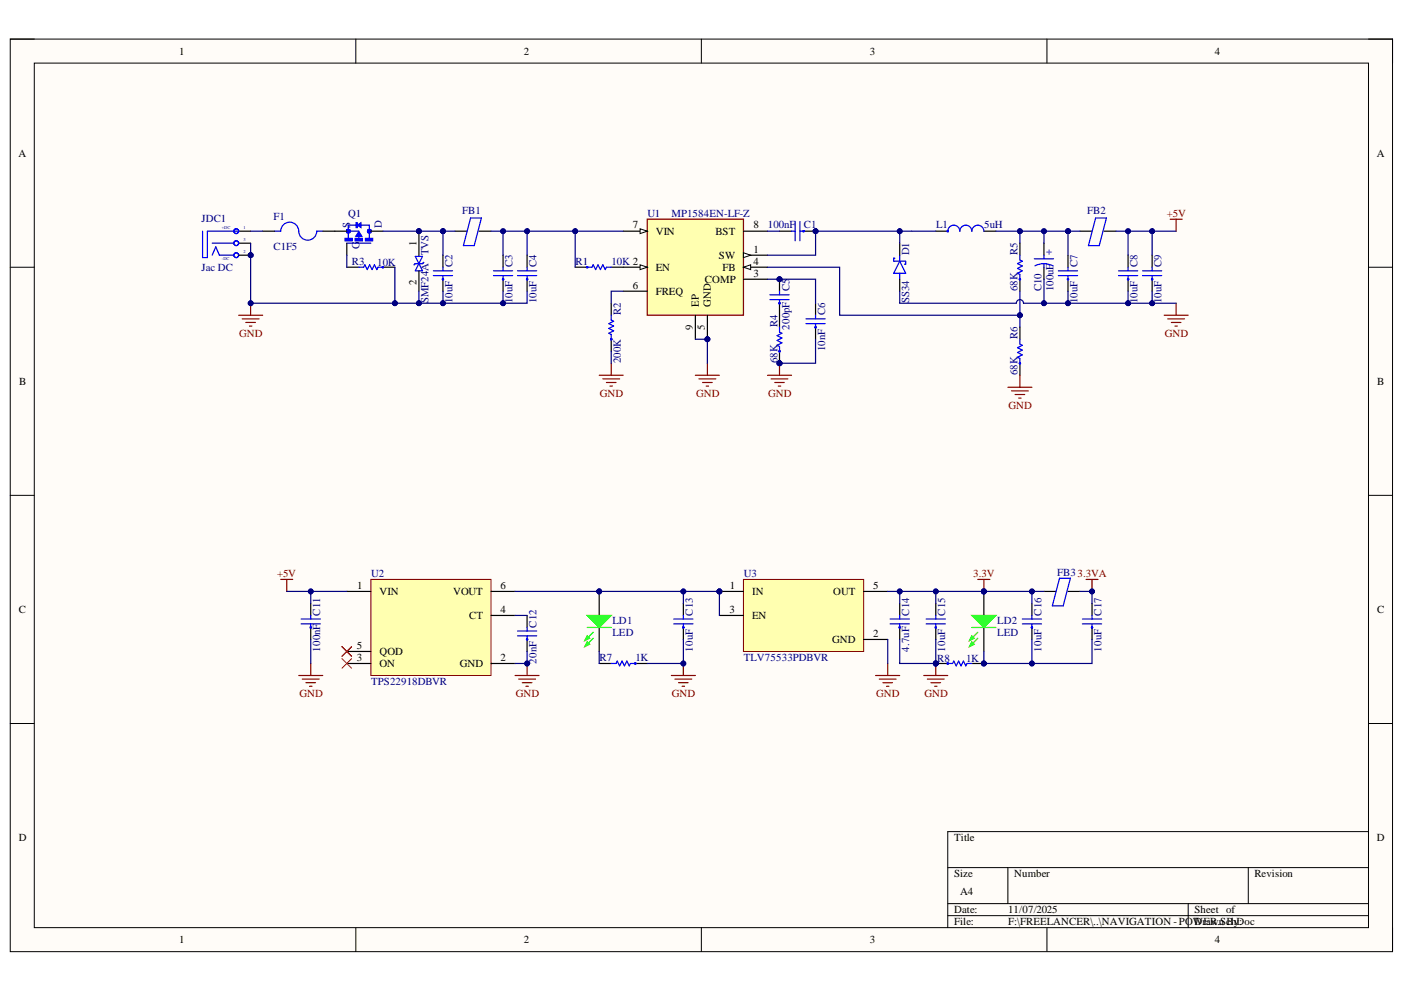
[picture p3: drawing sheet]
<svg xmlns="http://www.w3.org/2000/svg" width="297mm" height="210mm" viewBox="0 0 297 210" stroke-linecap="round" stroke-linejoin="round" font-family="sans-serif">
<defs><g id="words">
<g font-size="2.3">
<text x="37.9" y="11.6">1</text>
<text x="110.8" y="11.6">2</text>
<text x="184" y="11.6">3</text>
<text x="257" y="11.6">4</text>
<text x="3.9" y="33.1">A</text>
<text x="291.3" y="33.1">A</text>
<text x="88.2" y="52.1" transform="rotate(-90 88.2 52.1)">1</text>
<text x="133.9" y="48.3">7</text>
<text x="138.7" y="49.7">VIN</text>
<text x="151.3" y="49.7">BST</text>
<text x="159.4" y="53.5">1</text>
<text x="159.4" y="48.3">8</text>
<text x="138.7" y="57.3">EN</text>
<text x="149.1" y="59.8">COMP</text>
<text x="152.1" y="54.8">SW</text>
<text x="152.9" y="57.3">FB</text>
<text x="159.4" y="56">4</text>
<text x="159.4" y="58.6">3</text>
<text x="88.2" y="60.4" transform="rotate(-90 88.2 60.4)">2</text>
<text x="133.9" y="61.1">6</text>
<text x="138.7" y="62.4">FREQ</text>
<text x="147.9" y="64.9" transform="rotate(-90 147.9 64.9)">EP</text>
<text x="150.4" y="64.9" transform="rotate(-90 150.4 64.9)">GND</text>
<text x="146.6" y="69.8" transform="rotate(-90 146.6 69.8)">9</text>
<text x="149.1" y="69.7" transform="rotate(-90 149.1 69.7)">5</text>
<text x="4.1" y="81.4">B</text>
<text x="291.4" y="81.4">B</text>
<text x="75.5" y="124.6">1</text>
<text x="80.3" y="125.9">VIN</text>
<text x="95.8" y="125.9">VOUT</text>
<text x="105.9" y="124.6">6</text>
<text x="154.4" y="124.6">1</text>
<text x="159.1" y="125.9">IN</text>
<text x="176.3" y="125.9">OUT</text>
<text x="184.8" y="124.6">5</text>
<text x="4" y="129.7">C</text>
<text x="99.2" y="130.9">CT</text>
<text x="105.9" y="129.7">4</text>
<text x="154.3" y="129.7">3</text>
<text x="159.1" y="130.9">EN</text>
<text x="291.4" y="129.7">C</text>
<text x="75.5" y="137.4">5</text>
<text x="176" y="136.1">GND</text>
<text x="184.8" y="134.7">2</text>
<text x="75.5" y="139.9">3</text>
<text x="80.3" y="141.2">ON</text>
<text x="80.3" y="138.6">QOD</text>
<text x="97.3" y="141.2">GND</text>
<text x="105.9" y="139.9">2</text>
<text x="4" y="177.9">D</text>
<text x="201.9" y="177.9">Title</text>
<text x="291.3" y="177.9">D</text>
<text x="201.9" y="185.6">Size</text>
<text x="214.5" y="185.6">Number</text>
<text x="265.4" y="185.6">Revision</text>
<text x="203.1" y="189.4">A4</text>
<text x="201.9" y="193.2">Date:</text>
<text x="201.9" y="195.8">File:</text>
<text x="213.3" y="193.2">11/07/2025</text>
<text x="213.3" y="195.8">F:\FREELANCER\..\NAVIGATION - POWER.SchDoc</text>
<text x="252.7" y="193.2">Sheet of</text>
<text x="252.7" y="195.8">Drawn By:</text>
<text x="37.9" y="199.6">1</text>
<text x="110.8" y="199.6">2</text>
<text x="184" y="199.6">3</text>
<text x="257" y="199.6">4</text>
</g>
<g font-size="2.3" fill="#000080">
<text x="42.6" y="47.1">JDC1</text>
<text x="57.9" y="46.5">F1</text>
<text x="73.7" y="45.8">Q1</text>
<text x="97.8" y="45.3">FB1</text>
<text x="137" y="45.8">U1</text>
<text x="142" y="45.8">MP1584EN-LF-Z</text>
<text x="230" y="45.3">FB2</text>
<text x="57.9" y="52.8">C1F5</text>
<text x="74.1" y="48.3" transform="rotate(-90 74.1 48.3)">S</text>
<text x="76.1" y="52.7" transform="rotate(-90 76.1 52.7)">G</text>
<text x="80.8" y="48.3" transform="rotate(-90 80.8 48.3)">D</text>
<text x="162.4" y="48.3">100nF</text>
<text x="170" y="48.3">C1</text>
<text x="198" y="48.3">L1</text>
<text x="208.2" y="48.3">5uH</text>
<text x="42.6" y="57.3">Jac DC</text>
<text x="74.4" y="56">R3</text>
<text x="79.8" y="56.3">10K</text>
<text x="90.7" y="54" transform="rotate(-90 90.7 54)">TVS</text>
<text x="95.8" y="56.5" transform="rotate(-90 95.8 56.5)">C2</text>
<text x="108.5" y="56.5" transform="rotate(-90 108.5 56.5)">C3</text>
<text x="113.5" y="56.5" transform="rotate(-90 113.5 56.5)">C4</text>
<text x="121.7" y="56">R1</text>
<text x="129.4" y="56">10K 2</text>
<text x="192.4" y="54" transform="rotate(-90 192.4 54)">D1</text>
<text x="215.3" y="54" transform="rotate(-90 215.3 54)">R5</text>
<text x="228" y="56.5" transform="rotate(-90 228 56.5)">C7</text>
<text x="240.7" y="56.5" transform="rotate(-90 240.7 56.5)">C8</text>
<text x="245.8" y="56.5" transform="rotate(-90 245.8 56.5)">C9</text>
<text x="90.7" y="64.2" transform="rotate(-90 90.7 64.2)">SMF24A</text>
<text x="95.8" y="64.2" transform="rotate(-90 95.8 64.2)">10uF</text>
<text x="108.5" y="64.2" transform="rotate(-90 108.5 64.2)">10uF</text>
<text x="113.5" y="64.2" transform="rotate(-90 113.5 64.2)">10uF</text>
<text x="167" y="61.6" transform="rotate(-90 167 61.6)">C5</text>
<text x="192.4" y="64.2" transform="rotate(-90 192.4 64.2)">SS34</text>
<text x="215.3" y="61.6" transform="rotate(-90 215.3 61.6)">68K</text>
<text x="220.4" y="61.6" transform="rotate(-90 220.4 61.6)">C10</text>
<text x="222.9" y="61.6" transform="rotate(-90 222.9 61.6)">100uF</text>
<text x="228" y="64.2" transform="rotate(-90 228 64.2)">10uF</text>
<text x="240.7" y="64.2" transform="rotate(-90 240.7 64.2)">10uF</text>
<text x="245.8" y="64.2" transform="rotate(-90 245.8 64.2)">10uF</text>
<text x="131.4" y="66.7" transform="rotate(-90 131.4 66.7)">R2</text>
<text x="164.5" y="69.2" transform="rotate(-90 164.5 69.2)">R4</text>
<text x="167" y="69.7" transform="rotate(-90 167 69.7)">200pF</text>
<text x="174.6" y="66.7" transform="rotate(-90 174.6 66.7)">C6</text>
<text x="215.3" y="71.8" transform="rotate(-90 215.3 71.8)">R6</text>
<text x="131.4" y="76.8" transform="rotate(-90 131.4 76.8)">200K</text>
<text x="164.5" y="76.8" transform="rotate(-90 164.5 76.8)">68K</text>
<text x="174.6" y="74.3" transform="rotate(-90 174.6 74.3)">10nF</text>
<text x="215.3" y="79.4" transform="rotate(-90 215.3 79.4)">68K</text>
<text x="78.5" y="122.1">U2</text>
<text x="157.4" y="122.1">U3</text>
<text x="223.7" y="121.8">FB33.3VA</text>
<text x="67.8" y="130.3" transform="rotate(-90 67.8 130.3)">C11</text>
<text x="129.6" y="131.9">LD1</text>
<text x="146.6" y="130.3" transform="rotate(-90 146.6 130.3)">C13</text>
<text x="192.4" y="130.3" transform="rotate(-90 192.4 130.3)">C14</text>
<text x="200" y="130.3" transform="rotate(-90 200 130.3)">C15</text>
<text x="211" y="131.9">LD2</text>
<text x="220.4" y="130.3" transform="rotate(-90 220.4 130.3)">C16</text>
<text x="233.1" y="130.3" transform="rotate(-90 233.1 130.3)">C17</text>
<text x="67.8" y="137.9" transform="rotate(-90 67.8 137.9)">100nF</text>
<text x="113.5" y="132.8" transform="rotate(-90 113.5 132.8)">C12</text>
<text x="129.6" y="134.5">LED</text>
<text x="146.6" y="137.9" transform="rotate(-90 146.6 137.9)">10uF</text>
<text x="192.4" y="137.9" transform="rotate(-90 192.4 137.9)">4.7uF</text>
<text x="200" y="137.9" transform="rotate(-90 200 137.9)">10uF</text>
<text x="211" y="134.5">LED</text>
<text x="220.4" y="137.9" transform="rotate(-90 220.4 137.9)">10uF</text>
<text x="233.1" y="137.9" transform="rotate(-90 233.1 137.9)">10uF</text>
<text x="113.5" y="140.4" transform="rotate(-90 113.5 140.4)">20nF</text>
<text x="126.8" y="139.9">R7</text>
<text x="134.4" y="139.9">1K</text>
<text x="157.4" y="139.9">TLV75533PDBVR</text>
<text x="198.3" y="140.1">R8</text>
<text x="204.4" y="140.1">1K</text>
<text x="78.5" y="145">TPS22918DBVR</text>
</g>
<g font-size="2.3" fill="#800000">
<text x="246.9" y="45.8">+5V</text>
<text x="50.6" y="71.3">GND</text>
<text x="246.4" y="71.3">GND</text>
<text x="126.9" y="83.9">GND</text>
<text x="147.3" y="83.9">GND</text>
<text x="162.5" y="83.9">GND</text>
<text x="213.4" y="86.5">GND</text>
<text x="58.6" y="122.1">+5V</text>
<text x="205.9" y="122.1">3.3V</text>
<text x="63.4" y="147.5">GND</text>
<text x="109.1" y="147.5">GND</text>
<text x="142.1" y="147.5">GND</text>
<text x="185.4" y="147.5">GND</text>
<text x="195.6" y="147.5">GND</text>
</g>
<text font-size="2.3" fill="#00f" x="221.4" y="52.7" transform="rotate(90 221.4 52.7)">+</text>
<g font-size=".9" fill="#000080">
<text x="47" y="48.4">+DC</text>
<text x="51.5" y="48.4">1</text>
<text x="51.5" y="51">3</text>
<text x="51.5" y="53.5">2</text>
<text x="47" y="55">-DC</text>
</g>
</g></defs>
<path d="M2.2 8.3h292.4v193.1h-292.4z" fill-rule="evenodd" fill="#fffcf8"/>
<path d="M2.2 8.3h292.4v193.1h-292.4z" fill="none" stroke="#000" stroke-width=".21"/>
<path d="M7.3 13.4h282.2v182.9h-282.2z" fill-rule="evenodd" fill="#fffcf8"/>
<g fill="none" stroke="#000" stroke-width=".21">
<path d="M2.2 8.3h5.1M7.3 13.4h282.2v182.9h-282.2zM75.3 8.3v5M148.4 8.3v5M221.5 8.3v5.1M289.5 8.3h5.1v5.1M2.2 56.5h5.1M289.5 56.5h5.1M2.2 104.8h5.1M289.5 104.8h5.1M2.2 153.1h5.1M289.5 153.1h5.1"/>
<path d="M289.5 176h-89v20.3M75.3 196.3v5.1M148.4 196.3v5.1M200.5 183.6h89M200.5 191.2h89M200.5 193.7h89M213.2 183.6v7.6M221.5 196.3v5.1M251.4 191.2v5.1M264.1 183.6v7.6M294.6 196.3v5.1"/>
</g>
<circle cx="149.7" cy="71.8" r=".51" fill="#000080"/>
<circle cx="149.7" cy="71.8" r=".51" fill="none" stroke="#000080" stroke-width=".21"/>
<path d="M136.9 46.4h20.4v20.3h-20.4z" fill-rule="evenodd" fill="#ffffb0"/>
<path d="M136.9 46.4h20.4v20.3h-20.4z" fill="none" stroke="#800000" stroke-width=".25"/>
<path d="M131.9 48.9h5" fill="none" stroke="#000" stroke-width=".25"/>
<path d="M135.4 48.4l1.5 .5-1.5 .5z" fill="#f8fcff"/>
<path d="M135.4 48.4l1.5 .5-1.5 .5z" fill="none" stroke="#000" stroke-width=".21"/>
<path d="M131.9 56.5h5" fill="none" stroke="#000" stroke-width=".25"/>
<path d="M135.4 56l1.5 .5-1.5 .5z" fill="#f8fcff"/>
<path d="M135.4 56l1.5 .5-1.5 .5z" fill="none" stroke="#000" stroke-width=".21"/>
<path d="M157.3 56.5h5.1" fill="none" stroke="#000" stroke-width=".25"/>
<path d="M157.3 56.5l1.5-.5v1z" fill="#f8fcff"/>
<path d="M157.3 56.5l1.5-.5v1z" fill="none" stroke="#000" stroke-width=".21"/>
<path d="M157.3 54h5.1M131.9 61.6h5" fill="none" stroke="#000" stroke-width=".25"/>
<path d="M157.3 53.5l1.5 .5-1.5 .5z" fill="#f8fcff"/>
<path d="M157.3 53.5l1.5 .5-1.5 .5z" fill="none" stroke="#000" stroke-width=".21"/>
<path d="M157.3 48.9h5.1M157.3 59.1h5.1M149.7 66.7v5.1" fill="none" stroke="#000" stroke-width=".25"/>
<circle cx="149.7" cy="71.8" r=".51" fill="#000080"/>
<circle cx="149.7" cy="71.8" r=".51" fill="none" stroke="#000080" stroke-width=".21"/>
<path d="M147.1 66.7v5.1" fill="none" stroke="#000" stroke-width=".25"/>
<circle cx="53" cy="54" r=".51" fill="#000080"/>
<circle cx="53" cy="54" r=".51" fill="none" stroke="#000080" stroke-width=".21"/>
<path d="M50.5 48.9h2.5M50.5 51.5h2.5M50.5 54h2.5" fill="none" stroke="#000" stroke-width=".25"/>
<g fill="none" stroke="#00f" stroke-width=".25">
<path d="M42.9 48.9v5.6h1v-5.6h6.6"/>
<circle cx="50" cy="54" r=".51"/>
<circle cx="50" cy="48.9" r=".51"/>
</g>
<circle cx="53" cy="54" r=".51" fill="#000080"/>
<circle cx="53" cy="54" r=".51" fill="none" stroke="#000080" stroke-width=".21"/>
<g fill="none" stroke="#00f" stroke-width=".25">
<path d="M44.9 51.5h4.6M44.9 54l.8-1.8 .7 1.8h3.1M58.1 48.9h1.3a1.91 1.91 0 0 1 1.9-1.9 1.91 1.91 0 0 1 1.9 1.9 1.91 1.91 0 0 0 1.9 1.9 1.91 1.91 0 0 0 1.9-1.9h1.3M91.7 58.3h4M91.7 57.3h4M93.7 56.5v.8M93.7 58.3v.8M99.6 46.1h2.3l-1.6 5.9h-2.3zM104.4 58.3h4.1M104.4 57.3h4.1M106.4 56.5v.8M106.4 58.3v.8"/>
<path d="M109.5 58.3h4.1M109.5 57.3h4.1M111.5 56.5v.8M111.5 58.3v.8M124.2 56.5h1l.3-.5 .5 1 .5-1 .5 1 .5-1 .5 1 .3-.5h1"/>
<circle cx="50" cy="51.5" r=".51"/>
<circle cx="93.7" cy="59.1" r=".13"/>
<circle cx="106.4" cy="59.1" r=".13"/>
<circle cx="111.5" cy="59.1" r=".13"/>
<circle cx="124.2" cy="56.5" r=".13"/>
</g>
<path d="M55.6 48.9h2.5M68.3 48.9h2.5M93.7 54v2.5M93.7 59.1v2.5M96.3 48.9h2.5M101.3 48.9h2.6M106.4 54v2.5M106.4 59.1v2.5M111.5 54v2.5M111.5 59.1v2.5M121.7 56.5h2.5M129.3 56.5h2.6" fill="none" stroke="#000" stroke-width=".25"/>
<circle cx="172.5" cy="48.9" r=".51" fill="#000080"/>
<circle cx="172.5" cy="48.9" r=".51" fill="none" stroke="#000080" stroke-width=".21"/>
<path d="M170 48.9h2.5" fill="none" stroke="#000" stroke-width=".25"/>
<circle cx="172.5" cy="48.9" r=".51" fill="#000080"/>
<circle cx="172.5" cy="48.9" r=".51" fill="none" stroke="#000080" stroke-width=".21"/>
<path d="M164.9 48.9h2.6M129.3 64.2v2.5M129.3 71.8v2.5" fill="none" stroke="#000" stroke-width=".25"/>
<g fill="none" stroke="#00f" stroke-width=".25">
<path d="M167.5 48.9h.7M168.2 46.9v4.1M169.2 46.9v4.1M169.2 48.9h.8M129.3 66.7v1l.5 .3-1 .5 1 .5-1 .5 1 .5-1 .5 .5 .3v1"/>
<circle cx="170" cy="48.9" r=".13"/>
<circle cx="129.3" cy="71.8" r=".13"/>
</g>
<g fill="none" stroke="#800000" stroke-width=".25">
<path d="M50.5 66.7h5.1M51.3 67.5h3.5M52 68.2h2M52.8 69h.5M53 64.2v2.5M126.8 79.4h5.1M129.3 76.9v2.5M147.1 79.4h5.1M149.7 76.9v2.5M127.5 80.2h3.6M128.3 80.9h2M129.1 81.7h.5"/>
<path d="M147.9 80.2h3.5M148.6 80.9h2.1M149.4 81.7h.5"/>
</g>
<circle cx="53" cy="64.2" r=".51" fill="#000080"/>
<circle cx="53" cy="64.2" r=".51" fill="none" stroke="#000080" stroke-width=".21"/>
<path d="M77.3 50.4h1.5v.6h-1.5z" fill-rule="evenodd" fill="#00f"/>
<path d="M77.3 50.4h1.5v.6h-1.5z" fill="none" stroke="#00f" stroke-width=".25"/>
<path d="M75.1 50.4h1.6v.6h-1.6z" fill-rule="evenodd" fill="#00f"/>
<path d="M75.1 50.4h1.6v.6h-1.6z" fill="none" stroke="#00f" stroke-width=".25"/>
<path d="M73 50.4h1.5v.6h-1.5z" fill-rule="evenodd" fill="#00f"/>
<path d="M73 50.4h1.5v.6h-1.5z" fill="none" stroke="#00f" stroke-width=".25"/>
<path d="M75.3 47.1h.3v1.1h-.3z" fill-rule="evenodd" fill="#00f"/>
<path d="M73.4 51.5h5.1M73.4 48.9h2.5M75.3 47.1h.3v1.1h-.3zM75.9 50v.8M78.1 50.5v-2.9h-4.4v3.2M78.1 48.9h.4" fill="none" stroke="#00f" stroke-width=".25"/>
<path d="M75.9 49l.7 1h-1.3z" fill="#00f"/>
<path d="M75.9 49l.7 1h-1.3z" fill="none" stroke="#00f" stroke-width=".25"/>
<path d="M75.6 47.6l.8-.5v1.1z" fill="#00f"/>
<g fill="none" stroke="#00f" stroke-width=".25">
<path d="M75.6 47.6l.8-.5v1.1zM75.9 56.5h1l.3-.5 .5 1 .5-1 .5 1 .5-1 .5 1 .3-.5h1"/>
<circle cx="81" cy="56.5" r=".13"/>
</g>
<g fill="none" stroke="#00f" stroke-width=".76">
<circle cx="73.7" cy="48.9" r=".13"/>
<circle cx="78.1" cy="48.9" r=".13"/>
</g>
<path d="M70.8 48.9h2.6M73.4 51.5v2.5M73.4 56.5h2.5M78.5 48.9h2.5M81 56.5h2.5" fill="none" stroke="#000" stroke-width=".25"/>
<circle cx="88.6" cy="48.9" r=".51" fill="#000080"/>
<circle cx="88.6" cy="48.9" r=".51" fill="none" stroke="#000080" stroke-width=".21"/>
<path d="M88.6 55.8l.8 1.5h-1.5zM89.6 55.5l-.2 .3h-1.5l-.3 .2" fill="none" stroke="#00f" stroke-width=".25"/>
<path d="M88.6 48.9v5.2" fill="none" stroke="#000" stroke-width=".25"/>
<circle cx="88.6" cy="48.9" r=".51" fill="#000080"/>
<circle cx="88.6" cy="48.9" r=".51" fill="none" stroke="#000080" stroke-width=".21"/>
<path d="M88.6 57.3v4.3" fill="none" stroke="#000" stroke-width=".25"/>
<path d="M87.9 54.3h1.5l-.8 1.5zM89.6 55.5l-.2 .3h-1.5l-.3 .2" fill="none" stroke="#00f" stroke-width=".25"/>
<circle cx="164.9" cy="76.9" r=".51" fill="#000080"/>
<circle cx="164.9" cy="76.9" r=".51" fill="none" stroke="#000080" stroke-width=".21"/>
<path d="M164.9 66.7v2.5M164.9 74.3v2.6" fill="none" stroke="#000" stroke-width=".25"/>
<circle cx="164.9" cy="76.9" r=".51" fill="#000080"/>
<circle cx="164.9" cy="76.9" r=".51" fill="none" stroke="#000080" stroke-width=".21"/>
<g fill="none" stroke="#00f" stroke-width=".25">
<path d="M164.9 69.2v1.1l.5 .2-1 .5 1 .5-1 .5 1 .5-1 .6 .5 .2v1"/>
<circle cx="164.9" cy="74.3" r=".13"/>
</g>
<circle cx="164.9" cy="59.1" r=".51" fill="#000080"/>
<circle cx="164.9" cy="59.1" r=".51" fill="none" stroke="#000080" stroke-width=".21"/>
<path d="M164.9 59.1v2.5M164.9 64.2v2.5" fill="none" stroke="#000" stroke-width=".25"/>
<circle cx="164.9" cy="59.1" r=".51" fill="#000080"/>
<circle cx="164.9" cy="59.1" r=".51" fill="none" stroke="#000080" stroke-width=".21"/>
<g fill="none" stroke="#00f" stroke-width=".25">
<path d="M162.9 63.4h4M162.9 62.4h4M164.9 61.6v.8M164.9 63.4v.8M170.5 68.5h4.1M170.5 67.5h4.1M172.5 66.7v.8M172.5 68.5v.7"/>
<circle cx="164.9" cy="64.2" r=".13"/>
<circle cx="172.5" cy="69.2" r=".13"/>
</g>
<path d="M172.5 64.2v2.5M172.5 69.2v2.6" fill="none" stroke="#000" stroke-width=".25"/>
<path d="M162.4 79.4h5.1M164.9 76.9v2.5M163.1 80.2h3.6M163.9 80.9h2M164.7 81.7h.5" fill="none" stroke="#800000" stroke-width=".25"/>
<circle cx="164.9" cy="76.9" r=".51" fill="#000080"/>
<circle cx="164.9" cy="76.9" r=".51" fill="none" stroke="#000080" stroke-width=".21"/>
<g fill="none" stroke="#000" stroke-width=".25">
<path d="M198 48.9h2.5M208.2 48.9h2.5M215.8 51.5v2.5M215.8 59.1v2.5M220.9 51.5v2.5M220.9 56.5v2.6M226 54v2.5M226 59.1v2.5M228.5 48.9h2.5M233.6 48.9h2.5M238.7 54v2.5M238.7 59.1v2.5"/>
<path d="M243.7 54v2.5M243.7 59.1v2.5M215.8 69.2v2.6M215.8 76.9v2.5"/>
</g>
<g fill="none" stroke="#00f" stroke-width=".25">
<path d="M200.5 48.9a1.27 1.27 0 0 1 1.3-1.2 1.27 1.27 0 0 1 1.3 1.2 1.27 1.27 0 0 1 1.2-1.2 1.27 1.27 0 0 1 1.3 1.2 1.27 1.27 0 0 1 1.3-1.2 1.27 1.27 0 0 1 1.3 1.2M215.8 54v1l.5 .3-1 .5 1 .5-1 .5 1 .5-1 .5 .5 .3v1M218.8 54.8h4.1M219 56.3a4.1 4.1 0 0 1 3.8 0M220.9 54v.8M220.9 55.8v.7M223.9 58.3h4.1M223.9 57.3h4.1M226 56.5v.8M226 58.3v.8M231.8 46.1h2.3l-1.5 5.9h-2.3zM236.6 58.3h4.1"/>
<path d="M236.6 57.3h4.1M238.7 56.5v.8M238.7 58.3v.8M241.7 58.3h4.1M241.7 57.3h4.1M243.7 56.5v.8M243.7 58.3v.8M215.8 71.8v1l.5 .3-1 .5 1 .5-1 .5 1 .5-1 .5 .5 .3v1"/>
<circle cx="200.5" cy="48.9" r=".13"/>
<circle cx="215.8" cy="59.1" r=".13"/>
<circle cx="225.9" cy="59.1" r=".13"/>
<circle cx="226" cy="59.1" r=".13"/>
<circle cx="238.7" cy="59.1" r=".13"/>
<circle cx="243.7" cy="59.1" r=".13"/>
<circle cx="215.8" cy="76.9" r=".13"/>
</g>
<path d="M247.6 46.4h2.5M248.8 46.4v2.5M215.8 79.4v2.5M246.3 66.7h5.1M247.1 67.5h3.5M247.8 68.2h2M248.6 69h.5M248.8 64.2v2.5M213.2 81.9h5.1M214 82.7h3.6M214.8 83.5h2M215.5 84.2h.5" fill="none" stroke="#800000" stroke-width=".25"/>
<path d="M78.5 122.6h25.4v20.3h-25.4z" fill-rule="evenodd" fill="#ffffb0"/>
<path d="M78.5 122.6h25.4v20.3h-25.4z" fill="none" stroke="#800000" stroke-width=".21"/>
<path d="M73.4 125.1h5.1M73.4 137.8h5.1M103.9 125.1h5.1M103.9 130.2h5.1M111.5 130.2v2.6M111.5 135.3v2.5M73.4 140.4h5.1M103.9 140.4h5.1" fill="none" stroke="#000" stroke-width=".25"/>
<path d="M59.4 122.6h2.5M60.7 122.6v2.5M63.2 142.9h5.1M64 143.7h3.5M64.7 144.5h2.1M65.5 145.2h.5M65.7 140.4v2.5" fill="none" stroke="#800000" stroke-width=".25"/>
<path d="M72.4 136.8l2 2.1M72.4 139.4l2 2M74.4 136.8l-2 2.1M74.4 139.4l-2 2" fill="none" stroke="#f00" stroke-width=".21"/>
<g fill="none" stroke="#00f" stroke-width=".25">
<path d="M109.5 134.5h4.1M109.5 133.5h4.1M111.5 132.8v.7M111.5 134.5v.8"/>
<circle cx="111.5" cy="135.3" r=".13"/>
</g>
<circle cx="152.2" cy="125.1" r=".51" fill="#000080"/>
<circle cx="152.2" cy="125.1" r=".51" fill="none" stroke="#000080" stroke-width=".21"/>
<path d="M157.3 122.6h25.4v15.3h-25.4z" fill-rule="evenodd" fill="#ffffb0"/>
<path d="M157.3 122.6h25.4v15.3h-25.4z" fill="none" stroke="#800000" stroke-width=".21"/>
<path d="M152.2 130.2h5.1M152.2 125.1h5.1" fill="none" stroke="#000" stroke-width=".25"/>
<circle cx="152.2" cy="125.1" r=".51" fill="#000080"/>
<circle cx="152.2" cy="125.1" r=".51" fill="none" stroke="#000080" stroke-width=".21"/>
<path d="M182.7 125.1h5.1M182.7 135.3h5.1" fill="none" stroke="#000" stroke-width=".25"/>
<path d="M109 142.9h5.1M109.7 143.7h3.6M110.5 144.5h2M111.3 145.2h.5M111.5 140.4v2.5" fill="none" stroke="#800000" stroke-width=".25"/>
<circle cx="111.5" cy="140.4" r=".51" fill="#000080"/>
<circle cx="111.5" cy="140.4" r=".51" fill="none" stroke="#000080" stroke-width=".21"/>
<path d="M142 142.9h5.1M142.8 143.7h3.6M143.6 144.5h2M144.3 145.2h.5M144.6 140.4v2.5M185.3 142.9h5M186 143.7h3.6M186.8 144.5h2M187.6 145.2h.5M187.8 140.4v2.5" fill="none" stroke="#800000" stroke-width=".25"/>
<circle cx="144.6" cy="140.4" r=".51" fill="#000080"/>
<circle cx="144.6" cy="140.4" r=".51" fill="none" stroke="#000080" stroke-width=".21"/>
<path d="M195.4 142.9h5.1M196.2 143.7h3.6M197 144.5h2M197.7 145.2h.5M198 140.4v2.5" fill="none" stroke="#800000" stroke-width=".25"/>
<circle cx="198" cy="140.4" r=".51" fill="#000080"/>
<circle cx="198" cy="140.4" r=".51" fill="none" stroke="#000080" stroke-width=".21"/>
<circle cx="126.8" cy="125.1" r=".51" fill="#000080"/>
<circle cx="126.8" cy="125.1" r=".51" fill="none" stroke="#000080" stroke-width=".21"/>
<path d="M126.8 125.1v5.1" fill="none" stroke="#000" stroke-width=".25"/>
<circle cx="126.8" cy="125.1" r=".51" fill="#000080"/>
<circle cx="126.8" cy="125.1" r=".51" fill="none" stroke="#000080" stroke-width=".21"/>
<path d="M126.8 132.8v5" fill="none" stroke="#000" stroke-width=".25"/>
<path d="M124.2 130.2h5.1l-2.5 2.6z" fill="#0f0"/>
<path d="M124.2 130.2h5.1l-2.5 2.6zM125.5 135.1l-1.8 1.7" fill="none" stroke="#0f0" stroke-width=".25"/>
<path d="M124.2 135.8l.5 .5-1 .5z" fill="#0f0"/>
<path d="M124.2 135.8l.5 .5-1 .5zM124.2 132.8h5.1M125.5 133.8l-1.8 1.8" fill="none" stroke="#0f0" stroke-width=".25"/>
<path d="M124.2 134.5l.5 .6-1 .5z" fill="#0f0"/>
<path d="M124.2 134.5l.5 .6-1 .5z" fill="none" stroke="#0f0" stroke-width=".25"/>
<path d="M126.8 140.4h2.5M134.4 140.4h2.5" fill="none" stroke="#000" stroke-width=".25"/>
<g fill="none" stroke="#00f" stroke-width=".25">
<path d="M129.3 140.4h1l.3-.5 .5 1 .5-1 .5 1 .5-1 .5 1 .3-.5h1"/>
<circle cx="134.4" cy="140.4" r=".13"/>
</g>
<circle cx="208.1" cy="125.1" r=".51" fill="#000080"/>
<circle cx="208.1" cy="125.1" r=".51" fill="none" stroke="#000080" stroke-width=".21"/>
<path d="M208.2 125.1v5.1" fill="none" stroke="#000" stroke-width=".25"/>
<circle cx="208.1" cy="125.1" r=".51" fill="#000080"/>
<circle cx="208.1" cy="125.1" r=".51" fill="none" stroke="#000080" stroke-width=".21"/>
<path d="M208.2 132.8v5.1" fill="none" stroke="#000" stroke-width=".25"/>
<path d="M205.6 130.2h5.1l-2.5 2.6z" fill="#0f0"/>
<path d="M205.6 130.2h5.1l-2.5 2.6zM206.9 135.1l-1.8 1.7" fill="none" stroke="#0f0" stroke-width=".25"/>
<path d="M205.6 135.8l.5 .5-1 .5z" fill="#0f0"/>
<path d="M205.6 135.8l.5 .5-1 .5zM205.6 132.8h5.1M206.9 133.8l-1.8 1.8" fill="none" stroke="#0f0" stroke-width=".25"/>
<path d="M205.6 134.5l.5 .6-1 .5z" fill="#0f0"/>
<path d="M205.6 134.5l.5 .6-1 .5z" fill="none" stroke="#0f0" stroke-width=".25"/>
<circle cx="208.1" cy="140.4" r=".51" fill="#000080"/>
<circle cx="208.1" cy="140.4" r=".51" fill="none" stroke="#000080" stroke-width=".21"/>
<circle cx="198" cy="140.4" r=".51" fill="#000080"/>
<circle cx="198" cy="140.4" r=".51" fill="none" stroke="#000080" stroke-width=".21"/>
<path d="M205.6 140.4h2.6" fill="none" stroke="#000" stroke-width=".25"/>
<circle cx="208.1" cy="140.4" r=".51" fill="#000080"/>
<circle cx="208.1" cy="140.4" r=".51" fill="none" stroke="#000080" stroke-width=".21"/>
<path d="M198 140.4h2.5" fill="none" stroke="#000" stroke-width=".25"/>
<circle cx="198" cy="140.4" r=".51" fill="#000080"/>
<circle cx="198" cy="140.4" r=".51" fill="none" stroke="#000080" stroke-width=".21"/>
<g fill="none" stroke="#00f" stroke-width=".25">
<path d="M63.7 132h4.1M63.7 131h4.1M65.7 130.2v.8M65.7 132v.8M142.5 132h4.1M142.5 131h4.1M144.6 130.2v.8M144.6 132v.8M188.3 132h4.1M188.3 131h4.1M190.3 130.2v.8M190.3 132v.8"/>
<path d="M195.9 132h4.1M195.9 131h4.1M198 130.2v.8M198 132v.8M200.5 140.4h1l.3-.5 .5 1 .5-1 .5 1 .5-1 .5 1 .3-.5h1"/>
<circle cx="65.7" cy="132.8" r=".13"/>
<circle cx="144.6" cy="132.8" r=".13"/>
<circle cx="190.3" cy="132.8" r=".13"/>
<circle cx="198" cy="132.8" r=".13"/>
<circle cx="200.5" cy="140.4" r=".13"/>
</g>
<path d="M65.7 127.7v2.5M65.7 132.8v2.5M144.6 127.7v2.5M144.6 132.8v2.5M190.3 127.7v2.5M190.3 132.8v2.5M198 127.7v2.5M198 132.8v2.5" fill="none" stroke="#000" stroke-width=".25"/>
<path d="M206.9 122.6h2.5M208.2 122.6v2.5" fill="none" stroke="#800000" stroke-width=".25"/>
<circle cx="208.1" cy="125.1" r=".51" fill="#000080"/>
<circle cx="208.1" cy="125.1" r=".51" fill="none" stroke="#000080" stroke-width=".21"/>
<path d="M218.3 127.7v2.5M218.3 132.8v2.5M220.9 125.1h2.5M226 125.1h2.5M231 127.7v2.5M231 132.8v2.5" fill="none" stroke="#000" stroke-width=".25"/>
<g fill="none" stroke="#00f" stroke-width=".25">
<path d="M216.3 132h4.1M216.3 131h4.1M218.3 130.2v.8M218.3 132v.8M224.2 122.4h2.3l-1.6 5.8h-2.3zM229 132h4.1M229 131h4.1M231 130.2v.8M231 132v.8"/>
<circle cx="218.3" cy="132.8" r=".13"/>
<circle cx="231" cy="132.8" r=".13"/>
</g>
<path d="M229.8 122.6h2.5M231 122.6v2.5" fill="none" stroke="#800000" stroke-width=".25"/>
<circle cx="231" cy="125.1" r=".51" fill="#000080"/>
<circle cx="231" cy="125.1" r=".51" fill="none" stroke="#000080" stroke-width=".21"/>
<path d="M189.3 54.6h-.2v.7h2.5v.6h-.2M190.3 55.3l1.3 2.5h-2.5zM190.3 54v1.3M190.3 57.8v1.3" fill="none" stroke="#00f" stroke-width=".25"/>
<path d="M190.3 51.5v2.5M190.3 59.1v2.5" fill="none" stroke="#000" stroke-width=".25"/>
<path d="M53 48.9h2.6M121.7 48.9v7.6" fill="none" stroke="#000080" stroke-width=".25"/>
<circle cx="121.7" cy="48.9" r=".51" fill="#000080"/>
<circle cx="121.7" cy="48.9" r=".51" fill="none" stroke="#000080" stroke-width=".21"/>
<path d="M162.4 48.9h2.5M147.1 71.8h2.6v5.1" fill="none" stroke="#000080" stroke-width=".25"/>
<circle cx="149.7" cy="71.8" r=".51" fill="#000080"/>
<circle cx="149.7" cy="71.8" r=".51" fill="none" stroke="#000080" stroke-width=".21"/>
<path d="M106.4 48.9v5.1M129.3 74.3v2.6M131.9 61.6h-2.6v2.6" fill="none" stroke="#000080" stroke-width=".25"/>
<circle cx="106.4" cy="48.9" r=".51" fill="#000080"/>
<circle cx="106.4" cy="48.9" r=".51" fill="none" stroke="#000080" stroke-width=".21"/>
<path d="M111.5 48.9v5.1" fill="none" stroke="#000080" stroke-width=".25"/>
<circle cx="111.5" cy="48.9" r=".51" fill="#000080"/>
<circle cx="111.5" cy="48.9" r=".51" fill="none" stroke="#000080" stroke-width=".21"/>
<path d="M106.4 61.6v2.6" fill="none" stroke="#000080" stroke-width=".25"/>
<circle cx="106.4" cy="64.2" r=".51" fill="#000080"/>
<circle cx="106.4" cy="64.2" r=".51" fill="none" stroke="#000080" stroke-width=".21"/>
<path d="M93.7 61.6v2.6" fill="none" stroke="#000080" stroke-width=".25"/>
<circle cx="93.7" cy="64.2" r=".51" fill="#000080"/>
<circle cx="93.7" cy="64.2" r=".51" fill="none" stroke="#000080" stroke-width=".21"/>
<path d="M93.7 48.9v5.1" fill="none" stroke="#000080" stroke-width=".25"/>
<circle cx="93.7" cy="48.9" r=".51" fill="#000080"/>
<circle cx="93.7" cy="48.9" r=".51" fill="none" stroke="#000080" stroke-width=".21"/>
<path d="M81 48.9h12.7" fill="none" stroke="#000080" stroke-width=".25"/>
<circle cx="88.6" cy="48.9" r=".51" fill="#000080"/>
<circle cx="88.6" cy="48.9" r=".51" fill="none" stroke="#000080" stroke-width=".21"/>
<circle cx="93.7" cy="48.9" r=".51" fill="#000080"/>
<circle cx="93.7" cy="48.9" r=".51" fill="none" stroke="#000080" stroke-width=".21"/>
<path d="M93.7 48.9h2.6" fill="none" stroke="#000080" stroke-width=".25"/>
<circle cx="93.7" cy="48.9" r=".51" fill="#000080"/>
<circle cx="93.7" cy="48.9" r=".51" fill="none" stroke="#000080" stroke-width=".21"/>
<path d="M73.4 54v2.5M83.5 56.5v7.7" fill="none" stroke="#000080" stroke-width=".25"/>
<circle cx="83.5" cy="64.2" r=".51" fill="#000080"/>
<circle cx="83.5" cy="64.2" r=".51" fill="none" stroke="#000080" stroke-width=".21"/>
<path d="M88.6 61.6v2.6" fill="none" stroke="#000080" stroke-width=".25"/>
<circle cx="88.6" cy="64.2" r=".51" fill="#000080"/>
<circle cx="88.6" cy="64.2" r=".51" fill="none" stroke="#000080" stroke-width=".21"/>
<path d="M162.4 59.1h10.1v5.1" fill="none" stroke="#000080" stroke-width=".25"/>
<circle cx="164.9" cy="59.1" r=".51" fill="#000080"/>
<circle cx="164.9" cy="59.1" r=".51" fill="none" stroke="#000080" stroke-width=".21"/>
<path d="M172.5 71.8v5.1h-7.6" fill="none" stroke="#000080" stroke-width=".25"/>
<circle cx="164.9" cy="76.9" r=".51" fill="#000080"/>
<circle cx="164.9" cy="76.9" r=".51" fill="none" stroke="#000080" stroke-width=".21"/>
<path d="M226 48.9v5.1" fill="none" stroke="#000080" stroke-width=".25"/>
<circle cx="225.9" cy="48.9" r=".51" fill="#000080"/>
<circle cx="225.9" cy="48.9" r=".51" fill="none" stroke="#000080" stroke-width=".21"/>
<path d="M238.7 61.6v2.6" fill="none" stroke="#000080" stroke-width=".25"/>
<circle cx="238.7" cy="64.2" r=".51" fill="#000080"/>
<circle cx="238.7" cy="64.2" r=".51" fill="none" stroke="#000080" stroke-width=".21"/>
<path d="M236.1 48.9h2.6v5.1" fill="none" stroke="#000080" stroke-width=".25"/>
<circle cx="238.7" cy="48.9" r=".51" fill="#000080"/>
<circle cx="238.7" cy="48.9" r=".51" fill="none" stroke="#000080" stroke-width=".21"/>
<path d="M238.7 48.9h5v5.1" fill="none" stroke="#000080" stroke-width=".25"/>
<circle cx="238.7" cy="48.9" r=".51" fill="#000080"/>
<circle cx="238.7" cy="48.9" r=".51" fill="none" stroke="#000080" stroke-width=".21"/>
<circle cx="243.7" cy="48.9" r=".51" fill="#000080"/>
<circle cx="243.7" cy="48.9" r=".51" fill="none" stroke="#000080" stroke-width=".21"/>
<path d="M243.7 61.6v2.6" fill="none" stroke="#000080" stroke-width=".25"/>
<circle cx="243.7" cy="64.2" r=".51" fill="#000080"/>
<circle cx="243.7" cy="64.2" r=".51" fill="none" stroke="#000080" stroke-width=".21"/>
<path d="M243.7 48.9h5.1" fill="none" stroke="#000080" stroke-width=".25"/>
<circle cx="243.7" cy="48.9" r=".51" fill="#000080"/>
<circle cx="243.7" cy="48.9" r=".51" fill="none" stroke="#000080" stroke-width=".21"/>
<path d="M220.9 59.1v5.1h5.1" fill="none" stroke="#000080" stroke-width=".25"/>
<circle cx="220.9" cy="64.2" r=".51" fill="#000080"/>
<circle cx="220.9" cy="64.2" r=".51" fill="none" stroke="#000080" stroke-width=".21"/>
<circle cx="226" cy="64.2" r=".51" fill="#000080"/>
<circle cx="226" cy="64.2" r=".51" fill="none" stroke="#000080" stroke-width=".21"/>
<path d="M60.7 125.1h12.7" fill="none" stroke="#000080" stroke-width=".25"/>
<circle cx="65.7" cy="125.1" r=".51" fill="#000080"/>
<circle cx="65.7" cy="125.1" r=".51" fill="none" stroke="#000080" stroke-width=".21"/>
<path d="M109 130.2h2.5M111.5 137.8v2.6h-2.5" fill="none" stroke="#000080" stroke-width=".25"/>
<circle cx="111.5" cy="140.4" r=".51" fill="#000080"/>
<circle cx="111.5" cy="140.4" r=".51" fill="none" stroke="#000080" stroke-width=".21"/>
<path d="M152.2 125.1v5.1M187.8 135.3v5.1" fill="none" stroke="#000080" stroke-width=".25"/>
<circle cx="152.2" cy="125.1" r=".51" fill="#000080"/>
<circle cx="152.2" cy="125.1" r=".51" fill="none" stroke="#000080" stroke-width=".21"/>
<path d="M109 125.1h43.2" fill="none" stroke="#000080" stroke-width=".25"/>
<circle cx="126.8" cy="125.1" r=".51" fill="#000080"/>
<circle cx="126.8" cy="125.1" r=".51" fill="none" stroke="#000080" stroke-width=".21"/>
<circle cx="144.6" cy="125.1" r=".51" fill="#000080"/>
<circle cx="144.6" cy="125.1" r=".51" fill="none" stroke="#000080" stroke-width=".21"/>
<circle cx="152.2" cy="125.1" r=".51" fill="#000080"/>
<circle cx="152.2" cy="125.1" r=".51" fill="none" stroke="#000080" stroke-width=".21"/>
<path d="M126.8 137.8v2.6M144.6 135.3v5.1h-7.7" fill="none" stroke="#000080" stroke-width=".25"/>
<circle cx="144.6" cy="140.4" r=".51" fill="#000080"/>
<circle cx="144.6" cy="140.4" r=".51" fill="none" stroke="#000080" stroke-width=".21"/>
<path d="M187.8 125.1h20.4" fill="none" stroke="#000080" stroke-width=".25"/>
<circle cx="190.3" cy="125.1" r=".51" fill="#000080"/>
<circle cx="190.3" cy="125.1" r=".51" fill="none" stroke="#000080" stroke-width=".21"/>
<circle cx="198" cy="125.1" r=".51" fill="#000080"/>
<circle cx="198" cy="125.1" r=".51" fill="none" stroke="#000080" stroke-width=".21"/>
<circle cx="208.1" cy="125.1" r=".51" fill="#000080"/>
<circle cx="208.1" cy="125.1" r=".51" fill="none" stroke="#000080" stroke-width=".21"/>
<path d="M144.6 125.1v2.6" fill="none" stroke="#000080" stroke-width=".25"/>
<circle cx="144.6" cy="125.1" r=".51" fill="#000080"/>
<circle cx="144.6" cy="125.1" r=".51" fill="none" stroke="#000080" stroke-width=".21"/>
<path d="M198 135.3v5.1" fill="none" stroke="#000080" stroke-width=".25"/>
<circle cx="198" cy="140.4" r=".51" fill="#000080"/>
<circle cx="198" cy="140.4" r=".51" fill="none" stroke="#000080" stroke-width=".21"/>
<path d="M190.3 135.3v5.1h7.7" fill="none" stroke="#000080" stroke-width=".25"/>
<circle cx="198" cy="140.4" r=".51" fill="#000080"/>
<circle cx="198" cy="140.4" r=".51" fill="none" stroke="#000080" stroke-width=".21"/>
<path d="M190.3 125.1v2.6" fill="none" stroke="#000080" stroke-width=".25"/>
<circle cx="190.3" cy="125.1" r=".51" fill="#000080"/>
<circle cx="190.3" cy="125.1" r=".51" fill="none" stroke="#000080" stroke-width=".21"/>
<path d="M198 125.1v2.6" fill="none" stroke="#000080" stroke-width=".25"/>
<circle cx="198" cy="125.1" r=".51" fill="#000080"/>
<circle cx="198" cy="125.1" r=".51" fill="none" stroke="#000080" stroke-width=".21"/>
<path d="M65.7 125.1v2.6M65.7 135.3v5.1" fill="none" stroke="#000080" stroke-width=".25"/>
<circle cx="65.7" cy="125.1" r=".51" fill="#000080"/>
<circle cx="65.7" cy="125.1" r=".51" fill="none" stroke="#000080" stroke-width=".21"/>
<path d="M208.2 125.1h12.7" fill="none" stroke="#000080" stroke-width=".25"/>
<circle cx="208.1" cy="125.1" r=".51" fill="#000080"/>
<circle cx="208.1" cy="125.1" r=".51" fill="none" stroke="#000080" stroke-width=".21"/>
<circle cx="218.3" cy="125.1" r=".51" fill="#000080"/>
<circle cx="218.3" cy="125.1" r=".51" fill="none" stroke="#000080" stroke-width=".21"/>
<path d="M218.3 125.1v2.6" fill="none" stroke="#000080" stroke-width=".25"/>
<circle cx="218.3" cy="125.1" r=".51" fill="#000080"/>
<circle cx="218.3" cy="125.1" r=".51" fill="none" stroke="#000080" stroke-width=".21"/>
<path d="M228.5 125.1h2.5v2.6" fill="none" stroke="#000080" stroke-width=".25"/>
<circle cx="231" cy="125.1" r=".51" fill="#000080"/>
<circle cx="231" cy="125.1" r=".51" fill="none" stroke="#000080" stroke-width=".21"/>
<path d="M231 135.3v5.1h-22.8v-2.5" fill="none" stroke="#000080" stroke-width=".25"/>
<circle cx="208.1" cy="140.4" r=".51" fill="#000080"/>
<circle cx="208.1" cy="140.4" r=".51" fill="none" stroke="#000080" stroke-width=".21"/>
<circle cx="218.3" cy="140.4" r=".51" fill="#000080"/>
<circle cx="218.3" cy="140.4" r=".51" fill="none" stroke="#000080" stroke-width=".21"/>
<path d="M218.3 135.3v5.1" fill="none" stroke="#000080" stroke-width=".25"/>
<circle cx="218.3" cy="140.4" r=".51" fill="#000080"/>
<circle cx="218.3" cy="140.4" r=".51" fill="none" stroke="#000080" stroke-width=".21"/>
<path d="M226 48.9h2.5" fill="none" stroke="#000080" stroke-width=".25"/>
<circle cx="225.9" cy="48.9" r=".51" fill="#000080"/>
<circle cx="225.9" cy="48.9" r=".51" fill="none" stroke="#000080" stroke-width=".21"/>
<path d="M162.4 56.5h15.2v10.2h38.2v2.5" fill="none" stroke="#000080" stroke-width=".25"/>
<circle cx="215.8" cy="66.7" r=".51" fill="#000080"/>
<circle cx="215.8" cy="66.7" r=".51" fill="none" stroke="#000080" stroke-width=".21"/>
<path d="M220.9 48.9v2.6" fill="none" stroke="#000080" stroke-width=".25"/>
<circle cx="220.9" cy="48.9" r=".51" fill="#000080"/>
<circle cx="220.9" cy="48.9" r=".51" fill="none" stroke="#000080" stroke-width=".21"/>
<path d="M215.8 61.6v5.1" fill="none" stroke="#000080" stroke-width=".25"/>
<circle cx="215.8" cy="66.7" r=".51" fill="#000080"/>
<circle cx="215.8" cy="66.7" r=".51" fill="none" stroke="#000080" stroke-width=".21"/>
<path d="M215.8 48.9v2.6" fill="none" stroke="#000080" stroke-width=".25"/>
<circle cx="215.8" cy="48.9" r=".51" fill="#000080"/>
<circle cx="215.8" cy="48.9" r=".51" fill="none" stroke="#000080" stroke-width=".21"/>
<path d="M190.3 61.6v2.6h24.7a.76 .76 0 0 1 .8-.8 .76 .76 0 0 1 .7 .8h4.4" fill="none" stroke="#000080" stroke-width=".25"/>
<circle cx="220.9" cy="64.2" r=".51" fill="#000080"/>
<circle cx="220.9" cy="64.2" r=".51" fill="none" stroke="#000080" stroke-width=".21"/>
<path d="M190.3 48.9h-17.8v5.1h-10.1" fill="none" stroke="#000080" stroke-width=".25"/>
<circle cx="172.5" cy="48.9" r=".51" fill="#000080"/>
<circle cx="172.5" cy="48.9" r=".51" fill="none" stroke="#000080" stroke-width=".21"/>
<circle cx="190.3" cy="48.9" r=".51" fill="#000080"/>
<circle cx="190.3" cy="48.9" r=".51" fill="none" stroke="#000080" stroke-width=".21"/>
<path d="M198 48.9h-7.7v2.6" fill="none" stroke="#000080" stroke-width=".25"/>
<circle cx="190.3" cy="48.9" r=".51" fill="#000080"/>
<circle cx="190.3" cy="48.9" r=".51" fill="none" stroke="#000080" stroke-width=".21"/>
<path d="M53 51.5v12.7h58.5v-2.6" fill="none" stroke="#000080" stroke-width=".25"/>
<circle cx="53" cy="54" r=".51" fill="#000080"/>
<circle cx="53" cy="54" r=".51" fill="none" stroke="#000080" stroke-width=".21"/>
<circle cx="53" cy="64.2" r=".51" fill="#000080"/>
<circle cx="53" cy="64.2" r=".51" fill="none" stroke="#000080" stroke-width=".21"/>
<circle cx="83.5" cy="64.2" r=".51" fill="#000080"/>
<circle cx="83.5" cy="64.2" r=".51" fill="none" stroke="#000080" stroke-width=".21"/>
<circle cx="88.6" cy="64.2" r=".51" fill="#000080"/>
<circle cx="88.6" cy="64.2" r=".51" fill="none" stroke="#000080" stroke-width=".21"/>
<circle cx="93.7" cy="64.2" r=".51" fill="#000080"/>
<circle cx="93.7" cy="64.2" r=".51" fill="none" stroke="#000080" stroke-width=".21"/>
<circle cx="106.4" cy="64.2" r=".51" fill="#000080"/>
<circle cx="106.4" cy="64.2" r=".51" fill="none" stroke="#000080" stroke-width=".21"/>
<path d="M103.9 48.9h28" fill="none" stroke="#000080" stroke-width=".25"/>
<circle cx="121.7" cy="48.9" r=".51" fill="#000080"/>
<circle cx="121.7" cy="48.9" r=".51" fill="none" stroke="#000080" stroke-width=".21"/>
<circle cx="111.5" cy="48.9" r=".51" fill="#000080"/>
<circle cx="111.5" cy="48.9" r=".51" fill="none" stroke="#000080" stroke-width=".21"/>
<circle cx="106.4" cy="48.9" r=".51" fill="#000080"/>
<circle cx="106.4" cy="48.9" r=".51" fill="none" stroke="#000080" stroke-width=".21"/>
<path d="M210.7 48.9h15.3" fill="none" stroke="#000080" stroke-width=".25"/>
<circle cx="215.8" cy="48.9" r=".51" fill="#000080"/>
<circle cx="215.8" cy="48.9" r=".51" fill="none" stroke="#000080" stroke-width=".21"/>
<circle cx="220.9" cy="48.9" r=".51" fill="#000080"/>
<circle cx="220.9" cy="48.9" r=".51" fill="none" stroke="#000080" stroke-width=".21"/>
<circle cx="225.9" cy="48.9" r=".51" fill="#000080"/>
<circle cx="225.9" cy="48.9" r=".51" fill="none" stroke="#000080" stroke-width=".21"/>
<path d="M226 61.6v2.6h22.8" fill="none" stroke="#000080" stroke-width=".25"/>
<circle cx="243.7" cy="64.2" r=".51" fill="#000080"/>
<circle cx="243.7" cy="64.2" r=".51" fill="none" stroke="#000080" stroke-width=".21"/>
<circle cx="238.7" cy="64.2" r=".51" fill="#000080"/>
<circle cx="238.7" cy="64.2" r=".51" fill="none" stroke="#000080" stroke-width=".21"/>
<circle cx="226" cy="64.2" r=".51" fill="#000080"/>
<circle cx="226" cy="64.2" r=".51" fill="none" stroke="#000080" stroke-width=".21"/>
<use href="#words"/>
</svg>
